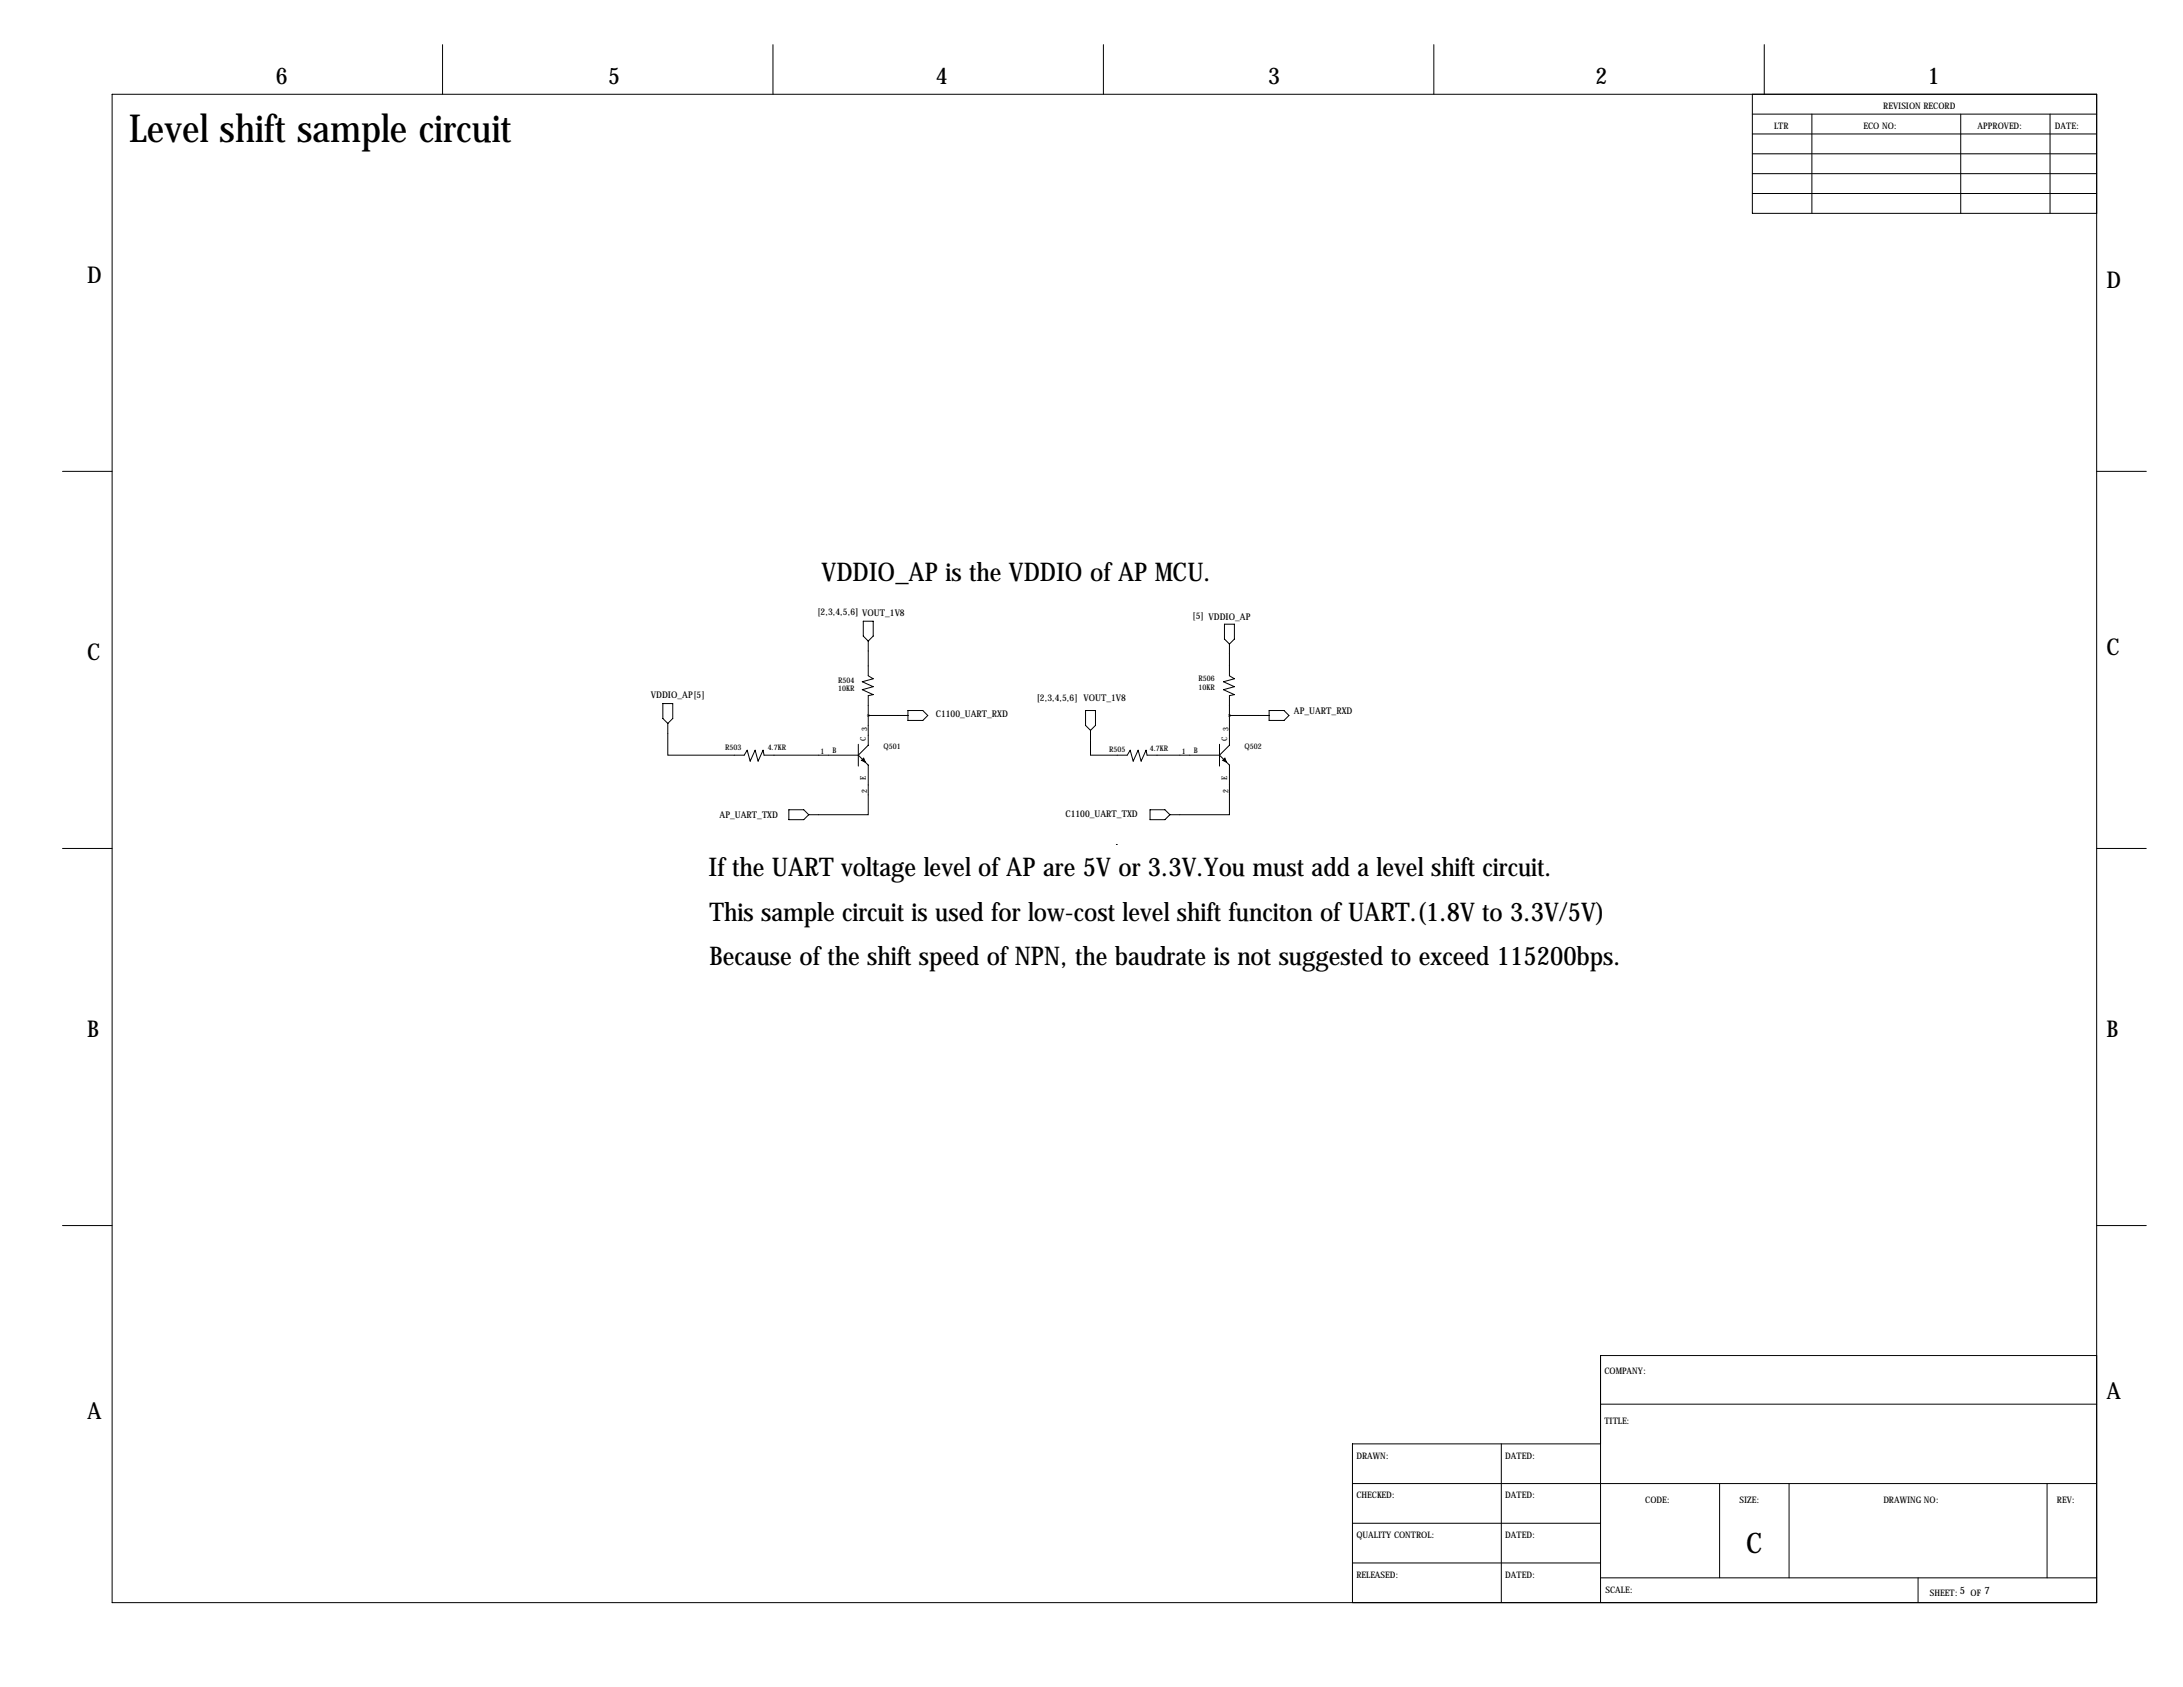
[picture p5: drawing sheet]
<svg xmlns="http://www.w3.org/2000/svg" width="559mm" height="432mm" viewBox="0 0 559 432" stroke-linecap="round" stroke-linejoin="round" font-family="sans-serif">
<defs><g id="words">
<text font-size="9.9" x="33" y="36.3">Level shift sample circuit</text>
<text font-size="7.3" x="447" y="397.5">C</text>
<g font-size="6.6">
<text x="210.3" y="148.6">VDDIO_AP is the VDDIO of AP MCU.</text>
<text x="181.4" y="224.3">If the UART voltage level of AP are 5V or 3.3V.You must add a level shift circuit.</text>
<text x="181.6" y="235.7">This sample circuit is used for low-cost level shift funciton of UART.(1.8V to 3.3V/5V)</text>
<text x="181.6" y="246.9">Because of the shift speed of NPN, the baudrate is not suggested to exceed 115200bps.</text>
</g>
<g font-size="5.9">
<text x="70.6" y="21.6">6</text>
<text x="155.7" y="21.6">5</text>
<text x="239.5" y="21.6">4</text>
<text x="324.6" y="21.6">3</text>
<text x="408.4" y="21.6">2</text>
<text x="493.5" y="21.6">1</text>
<text x="22.4" y="72.4">D</text>
<text x="539.2" y="73.7">D</text>
<text x="539.2" y="167.6">C</text>
<text x="22.4" y="168.9">C</text>
<text x="22.4" y="265.4">B</text>
<text x="539.2" y="265.4">B</text>
<text x="539.2" y="358.1">A</text>
<text x="22.4" y="363.2">A</text>
</g>
<g font-size="2.6">
<text x="501.7" y="408.1">5</text>
<text x="508" y="408.1">7</text>
</g>
<g font-size="2.4">
<text x="209.3" y="157.4">[2,3,4,5,6] VOUT_1V8</text>
<text x="305.2" y="158.4">[5] VDDIO_AP</text>
<text x="166.6" y="178.7">VDDIO_AP[5]</text>
<text x="265.4" y="179.5">[2,3,4,5,6] VOUT_1V8</text>
<text x="239.5" y="183.6">C1100_UART_RXD</text>
<text x="331.2" y="182.9">AP_UART_RXD</text>
<text x="184.2" y="209.3">AP_UART_TXD</text>
<text x="272.7" y="209">C1100_UART_TXD</text>
</g>
<g font-size="2.3">
<text x="482.1" y="27.9">REVISION RECORD</text>
<text x="454.2" y="33">LTR</text>
<text x="477" y="33">ECO NO:</text>
<text x="506.2" y="33">APPROVED:</text>
<text x="526" y="33">DATE:</text>
<text x="410.7" y="351.8">COMPANY:</text>
<text x="410.7" y="364.5">TITLE:</text>
<text x="347.2" y="373.4">DRAWN:</text>
<text x="385.3" y="373.4">DATED:</text>
<text x="347.2" y="383.5">CHECKED:</text>
<text x="385.3" y="383.5">DATED:</text>
<text x="421.1" y="384.8">CODE:</text>
<text x="445.3" y="384.8">SIZE:</text>
<text x="482.1" y="384.8">DRAWING NO:</text>
<text x="526.5" y="384.8">REV:</text>
<text x="347.2" y="393.7">QUALITY CONTROL:</text>
<text x="385.3" y="393.7">DATED:</text>
<text x="347.2" y="403.9">RELEASED:</text>
<text x="385.3" y="403.9">DATED:</text>
<text x="411" y="407.7">SCALE:</text>
<text x="494" y="408.4">SHEET:</text>
<text x="504.4" y="408.4">OF</text>
</g>
<g font-size="2">
<text x="214.6" y="174.8">R504</text>
<text x="214.6" y="176.9">10KR</text>
<text x="306.8" y="174.2">R506</text>
<text x="306.8" y="176.6">10KR</text>
<text x="196.5" y="191.9">4.7KR</text>
<text x="221.7" y="189.6" transform="rotate(-90 221.7 189.6)">C 3</text>
<text x="226.1" y="191.6">Q501</text>
<text x="314.1" y="189.6" transform="rotate(-90 314.1 189.6)">C 3</text>
<text x="318.6" y="191.6">Q502</text>
<text x="185.6" y="192">R503</text>
<text x="210.1" y="193">1</text>
<text x="213.1" y="192.7">B</text>
<text x="283.9" y="192.5">R505</text>
<text x="294.3" y="192.1">4.7KR</text>
<text x="302.5" y="193">1</text>
<text x="305.6" y="192.7">B</text>
<text x="221.7" y="199.6" transform="rotate(-90 221.7 199.6)">E</text>
<text x="222" y="202.9" transform="rotate(-90 222 202.9)">2</text>
<text x="314.1" y="199.6" transform="rotate(-90 314.1 199.6)">E</text>
<text x="314.5" y="202.9" transform="rotate(-90 314.5 202.9)">2</text>
</g>
</g></defs>
<g fill="none" stroke="#000" stroke-width=".26">
<path d="M113.3 11.4v12.7M197.9 11.4v12.7M282.4 11.4v12.7M367 11.4v12.7M451.6 11.4v12.7M28.7 24.1h508v386.1h-508zM448.6 39.4h88.1M448.6 29.2h88.1M448.6 34.3h88.1M448.6 24.1v30.5h88.1M463.8 29.2v25.4M501.9 29.2v25.4"/>
<path d="M524.8 29.2v25.4M448.6 44.4h88.1M448.6 49.5h88.1M16 120.6h12.7M536.7 120.6h12.7M221 159h2.5v3.8l-1.3 1.3-1.2-1.3zM313.4 159.8h2.6v3.8l-1.3 1.2-1.3-1.2zM222.2 164.1v8.9l1.3 .7-2.8 .8 2.8 1.3-2.8 .7 2.8 1.3-1.3 .3v12.7l-2.5 2.5M314.7 164.8v8.2l1.3 .7-2.8 .8 2.8 1.3-2.8 .7 2.8 1.3-1.3 .3v12.7l-2.5 2.5M169.7 180.1h2.5v3.8l-1.3 1.3-1.2-1.3zM170.9 185.2v8.1h19.6l.8-1.3 .7 2.8 1.3-2.8 .8 2.8 1.2-2.8 .3 1.3h24.1M219.7 193.3l2.5 2.5v12.7h-15.2"/>
<path d="M219.7 190.5v5.6M222.2 183.1h10.2M232.4 181.9h3.8l1.3 1.2-1.3 1.3h-3.8zM277.9 181.9h2.5v3.8l-1.3 1.2-1.2-1.2zM279.1 186.9v6.4h9.4l.8-1.3 .8 2.8 1.2-2.8 .8 2.8 1.3-2.8 .2 1.3h18.6M312.2 193.3l2.5 2.5v12.7h-15.2M312.2 190.5v5.6M314.7 183.1h10.2M324.9 181.9h3.8l1.2 1.2-1.2 1.3h-3.8zM16 217.2h12.7M201.9 207.3h3.8l1.3 1.2-1.3 1.3h-3.8zM285.8 216.2h.1"/>
<path d="M294.4 207.3h3.8l1.3 1.2-1.3 1.3h-3.8zM536.7 217.2h12.7M16 313.7h12.7M536.7 313.7h12.7M409.7 359.4h127M536.7 347h-127v63.2M346.2 379.7h190.5M384.3 369.6v40.6M409.7 369.6h-63.5v40.6M440.2 379.7v24.2M458 379.7v24.2M524 379.7v24.2"/>
<path d="M346.2 389.9h63.5M346.2 400h63.5M409.7 403.9h127M491 403.9v6.3"/>
</g>
<path d="M220.5 194.6l.6-.5 .4 1zM313 194.6l.5-.5 .4 1z" fill="#000" stroke="#000" stroke-width=".26"/>
<path d="M222.2 183.1a.05 .05 0 0 0 .1 0 .05 .05 0 0 0-.1 0z" fill="#000" stroke="#000" stroke-width=".63"/>
<use href="#words"/>
</svg>
